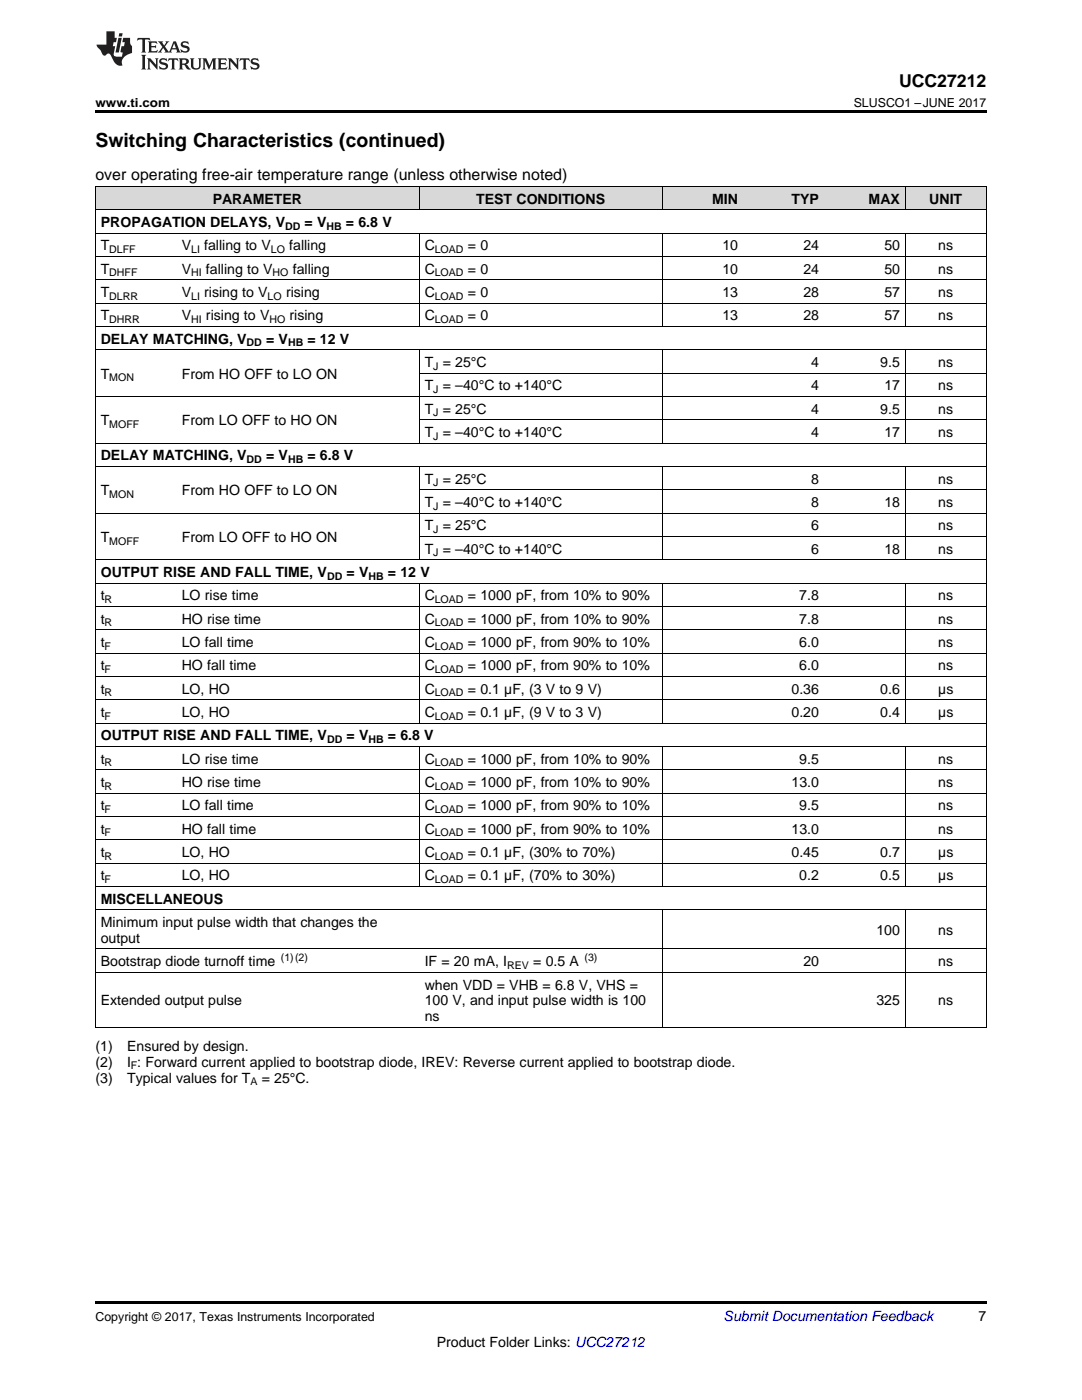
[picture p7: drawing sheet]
<svg xmlns="http://www.w3.org/2000/svg" width="216mm" height="279mm" viewBox="0 0 216 279" stroke-linecap="round" stroke-linejoin="round" font-family="sans-serif">
<defs><g id="words">
<text font-size="3.9" x="19" y="29.3">Switching Characteristics (continued)</text>
<text font-size="3.5" x="179.4" y="17.3">UCC27212</text>
<text font-size="3.2" x="19" y="36">over operating free-air temperature range (unless otherwise noted)</text>
<g font-size="2.8">
<text x="42.4" y="40.6">PARAMETER</text>
<text x="95" y="40.6">TEST CONDITIONS</text>
<text x="142.1" y="40.6">MIN</text>
<text x="157.9" y="40.6">TYP</text>
<text x="173.3" y="40.6">MAX</text>
<text x="185.4" y="40.6">UNIT</text>
<text x="20.1" y="45.3">PROPAGATION DELAYS, V</text>
<text x="60.8" y="45.3">= V</text>
<text x="69" y="45.3">= 6.8 V</text>
<text x="20.1" y="50">T</text>
<text x="36.3" y="50">V</text>
<text x="40.7" y="50">falling to V</text>
<text x="57.7" y="50">falling</text>
<text x="84.7" y="50">C</text>
<text x="93.4" y="50">= 0</text>
<text x="144.1" y="50">10</text>
<text x="160.3" y="50">24</text>
<text x="176.5" y="50">50</text>
<text x="187.2" y="50">ns</text>
<text x="20.1" y="54.6">T</text>
<text x="20.1" y="59.3">T</text>
<text x="36.3" y="54.6">V</text>
<text x="36.3" y="59.3">V</text>
<text x="40.7" y="59.3">rising to V</text>
<text x="41.1" y="54.6">falling to V</text>
<text x="57.1" y="59.3">rising</text>
<text x="58.4" y="54.6">falling</text>
<text x="84.7" y="54.6">C</text>
<text x="84.7" y="59.3">C</text>
<text x="93.4" y="54.6">= 0</text>
<text x="93.4" y="59.3">= 0</text>
<text x="144.1" y="54.6">10</text>
<text x="144.1" y="59.3">13</text>
<text x="160.3" y="54.6">24</text>
<text x="160.3" y="59.3">28</text>
<text x="176.5" y="54.6">50</text>
<text x="176.5" y="59.3">57</text>
<text x="187.2" y="54.6">ns</text>
<text x="187.2" y="59.3">ns</text>
<text x="20.1" y="63.9">T</text>
<text x="36.3" y="63.9">V</text>
<text x="41.1" y="63.9">rising to V</text>
<text x="57.8" y="63.9">rising</text>
<text x="84.7" y="63.9">C</text>
<text x="93.4" y="63.9">= 0</text>
<text x="144.1" y="63.9">13</text>
<text x="160.3" y="63.9">28</text>
<text x="176.5" y="63.9">57</text>
<text x="187.2" y="63.9">ns</text>
<text x="20.1" y="68.6">DELAY MATCHING, V</text>
<text x="53.1" y="68.6">= V</text>
<text x="61.4" y="68.6">= 12 V</text>
<text x="20.1" y="75.6">T</text>
<text x="36.3" y="75.6">From HO OFF to LO ON</text>
<text x="84.7" y="73.2">T = 25°C</text>
<text x="84.7" y="77.9">T = –40°C to +140°C</text>
<text x="161.9" y="73.2">4</text>
<text x="161.9" y="77.9">4</text>
<text x="175.6" y="73.2">9.5</text>
<text x="176.5" y="77.9">17</text>
<text x="187.2" y="73.2">ns</text>
<text x="187.2" y="77.9">ns</text>
<text x="84.7" y="82.5">T = 25°C</text>
<text x="161.9" y="82.5">4</text>
<text x="175.6" y="82.5">9.5</text>
<text x="187.2" y="82.5">ns</text>
<text x="20.1" y="84.9">T</text>
<text x="36.3" y="84.9">From LO OFF to HO ON</text>
<text x="84.7" y="87.2">T = –40°C to +140°C</text>
<text x="161.9" y="87.2">4</text>
<text x="176.5" y="87.2">17</text>
<text x="187.2" y="87.2">ns</text>
<text x="20.1" y="91.9">DELAY MATCHING, V</text>
<text x="53.1" y="91.9">= V</text>
<text x="61.4" y="91.9">= 6.8 V</text>
<text x="20.1" y="98.8">T</text>
<text x="36.3" y="98.8">From HO OFF to LO ON</text>
<text x="84.7" y="96.5">T = 25°C</text>
<text x="84.7" y="101.2">T = –40°C to +140°C</text>
<text x="161.9" y="96.5">8</text>
<text x="161.9" y="101.2">8</text>
<text x="176.5" y="101.2">18</text>
<text x="187.2" y="96.5">ns</text>
<text x="187.2" y="101.2">ns</text>
<text x="84.7" y="105.8">T = 25°C</text>
<text x="161.9" y="105.8">6</text>
<text x="187.2" y="105.8">ns</text>
<text x="20.1" y="108.2">T</text>
<text x="36.3" y="108.2">From LO OFF to HO ON</text>
<text x="84.7" y="110.5">T = –40°C to +140°C</text>
<text x="161.9" y="110.5">6</text>
<text x="176.5" y="110.5">18</text>
<text x="187.2" y="110.5">ns</text>
<text x="20.1" y="115.1">OUTPUT RISE AND FALL TIME, V</text>
<text x="20.1" y="119.8">t</text>
<text x="36.3" y="119.8">LO rise time</text>
<text x="69.1" y="115.1">= V</text>
<text x="77.4" y="115.1">= 12 V</text>
<text x="84.7" y="119.8">C</text>
<text x="93.4" y="119.8">= 1000 pF, from 10% to 90%</text>
<text x="159.5" y="119.8">7.8</text>
<text x="187.2" y="119.8">ns</text>
<text x="20.1" y="124.5">t</text>
<text x="36.3" y="124.5">HO rise time</text>
<text x="84.7" y="124.5">C</text>
<text x="93.4" y="124.5">= 1000 pF, from 10% to 90%</text>
<text x="159.5" y="124.5">7.8</text>
<text x="187.2" y="124.5">ns</text>
<text x="20.1" y="129.1">t</text>
<text x="36.3" y="129.1">LO fall time</text>
<text x="84.7" y="129.1">C</text>
<text x="93.4" y="129.1">= 1000 pF, from 90% to 10%</text>
<text x="159.5" y="129.1">6.0</text>
<text x="187.2" y="129.1">ns</text>
<text x="20.1" y="133.8">t</text>
<text x="36.3" y="133.8">HO fall time</text>
<text x="84.7" y="133.8">C</text>
<text x="93.4" y="133.8">= 1000 pF, from 90% to 10%</text>
<text x="159.5" y="133.8">6.0</text>
<text x="187.2" y="133.8">ns</text>
<text x="20.1" y="138.4">t</text>
<text x="20.1" y="143.1">t</text>
<text x="36.3" y="138.4">LO, HO</text>
<text x="36.3" y="143.1">LO, HO</text>
<text x="84.7" y="138.4">C</text>
<text x="84.7" y="143.1">C</text>
<text x="93.4" y="138.4">= 0.1 µF, (3 V to 9 V)</text>
<text x="93.4" y="143.1">= 0.1 µF, (9 V to 3 V)</text>
<text x="157.9" y="138.4">0.36</text>
<text x="157.9" y="143.1">0.20</text>
<text x="175.6" y="138.4">0.6</text>
<text x="175.6" y="143.1">0.4</text>
<text x="187.2" y="138.4">µs</text>
<text x="187.2" y="143.1">µs</text>
<text x="20.1" y="147.7">OUTPUT RISE AND FALL TIME, V</text>
<text x="69.1" y="147.7">= V</text>
<text x="77.4" y="147.7">= 6.8 V</text>
<text x="20.1" y="152.4">t</text>
<text x="36.3" y="152.4">LO rise time</text>
<text x="84.7" y="152.4">C</text>
<text x="93.4" y="152.4">= 1000 pF, from 10% to 90%</text>
<text x="159.5" y="152.4">9.5</text>
<text x="187.2" y="152.4">ns</text>
<text x="20.1" y="157.1">t</text>
<text x="20.1" y="161.7">t</text>
<text x="36.3" y="157.1">HO rise time</text>
<text x="36.3" y="161.7">LO fall time</text>
<text x="84.7" y="157.1">C</text>
<text x="84.7" y="161.7">C</text>
<text x="93.4" y="157.1">= 1000 pF, from 10% to 90%</text>
<text x="93.4" y="161.7">= 1000 pF, from 90% to 10%</text>
<text x="157.9" y="157.1">13.0</text>
<text x="159.5" y="161.7">9.5</text>
<text x="187.2" y="157.1">ns</text>
<text x="187.2" y="161.7">ns</text>
<text x="20.1" y="166.4">t</text>
<text x="36.3" y="166.4">HO fall time</text>
<text x="84.7" y="166.4">C</text>
<text x="93.4" y="166.4">= 1000 pF, from 90% to 10%</text>
<text x="157.9" y="166.4">13.0</text>
<text x="187.2" y="166.4">ns</text>
<text x="20.1" y="171">t</text>
<text x="36.3" y="171">LO, HO</text>
<text x="84.7" y="171">C</text>
<text x="93.4" y="171">= 0.1 µF, (30% to 70%)</text>
<text x="157.9" y="171">0.45</text>
<text x="175.6" y="171">0.7</text>
<text x="187.2" y="171">µs</text>
<text x="20.1" y="175.7">t</text>
<text x="36.3" y="175.7">LO, HO</text>
<text x="84.7" y="175.7">C</text>
<text x="93.4" y="175.7">= 0.1 µF, (70% to 30%)</text>
<text x="159.5" y="175.7">0.2</text>
<text x="175.6" y="175.7">0.5</text>
<text x="187.2" y="175.7">µs</text>
<text x="20.1" y="180.3">MISCELLANEOUS</text>
<text x="20.1" y="185">Minimum input pulse width that changes the</text>
<text x="20.1" y="188.2">output</text>
<text x="174.9" y="186.6">100</text>
<text x="187.2" y="186.6">ns</text>
<text x="20.1" y="192.8">Bootstrap diode turnoff time</text>
<text x="84.7" y="192.8">IF = 20 mA, I</text>
<text x="84.7" y="197.5">when VDD = VHB = 6.8 V, VHS =</text>
<text x="106.4" y="192.8">= 0.5 A</text>
<text x="160.3" y="192.8">20</text>
<text x="187.2" y="192.8">ns</text>
<text x="20.1" y="200.7">Extended output pulse</text>
<text x="84.7" y="200.7">100 V, and input pulse width is 100</text>
<text x="84.7" y="203.8">ns</text>
<text x="174.9" y="200.7">325</text>
<text x="187.2" y="200.7">ns</text>
<text x="19" y="209.7">(1)</text>
<text x="25.4" y="209.7">Ensured by design.</text>
<text x="19" y="212.9">(2)</text>
<text x="25.4" y="212.9">I : Forward current applied to bootstrap diode, IREV: Reverse current applied to bootstrap diode.</text>
<text x="19" y="216">(3)</text>
<text x="25.4" y="216">Typical values for T</text>
<text x="52.2" y="216">= 25°C.</text>
<text x="195.3" y="263.6">7</text>
<text x="87.1" y="268.9">Product Folder Links: UCC27212</text>
</g>
<text font-size="2.8" fill="#0000c8" x="144.4" y="263.6">Submit Documentation Feedback</text>
<g font-size="2.5">
<text x="19" y="21.4">www.ti.com</text>
<text x="170.4" y="21.4">SLUSCO1 –JUNE 2017</text>
<text x="19" y="263.6">Copyright © 2017, Texas Instruments Incorporated</text>
</g>
<g font-size="2.1">
<text x="56.9" y="45.9">DD</text>
<text x="65.2" y="45.9">HB</text>
<text x="21.8" y="50.5">DLFF</text>
<text x="38.1" y="50.5">LI</text>
<text x="54" y="50.5">LO</text>
<text x="86.7" y="50.5">LOAD</text>
<text x="21.8" y="55.2">DHFF</text>
<text x="21.8" y="59.8">DLRR</text>
<text x="38.1" y="55.2">HI</text>
<text x="38.1" y="59.8">LI</text>
<text x="53.4" y="59.8">LO</text>
<text x="54.4" y="55.2">HO</text>
<text x="86.7" y="55.2">LOAD</text>
<text x="86.7" y="59.8">LOAD</text>
<text x="21.8" y="64.5">DHRR</text>
<text x="38.1" y="64.5">HI</text>
<text x="53.8" y="64.5">HO</text>
<text x="86.7" y="64.5">LOAD</text>
<text x="49.2" y="69.1">DD</text>
<text x="57.5" y="69.1">HB</text>
<text x="21.8" y="76.1">MON</text>
<text x="86.4" y="73.8">J</text>
<text x="86.4" y="78.5">J</text>
<text x="86.4" y="83.1">J</text>
<text x="21.8" y="85.4">MOFF</text>
<text x="86.4" y="87.8">J</text>
<text x="49.2" y="92.4">DD</text>
<text x="57.5" y="92.4">HB</text>
<text x="21.8" y="99.4">MON</text>
<text x="86.4" y="97.1">J</text>
<text x="86.4" y="101.7">J</text>
<text x="86.4" y="106.4">J</text>
<text x="21.8" y="108.7">MOFF</text>
<text x="86.4" y="111.1">J</text>
<text x="65.3" y="115.7">DD</text>
<text x="73.5" y="115.7">HB</text>
<text x="20.9" y="120.4">R</text>
<text x="20.9" y="125">R</text>
<text x="86.7" y="120.4">LOAD</text>
<text x="86.7" y="125">LOAD</text>
<text x="20.9" y="129.7">F</text>
<text x="86.7" y="129.7">LOAD</text>
<text x="20.9" y="134.3">F</text>
<text x="86.7" y="134.3">LOAD</text>
<text x="20.9" y="139">R</text>
<text x="20.9" y="143.7">F</text>
<text x="86.7" y="139">LOAD</text>
<text x="86.7" y="143.7">LOAD</text>
<text x="65.3" y="148.3">DD</text>
<text x="73.5" y="148.3">HB</text>
<text x="20.9" y="153">R</text>
<text x="86.7" y="153">LOAD</text>
<text x="20.9" y="157.6">R</text>
<text x="86.7" y="157.6">LOAD</text>
<text x="20.9" y="162.3">F</text>
<text x="20.9" y="166.9">F</text>
<text x="86.7" y="162.3">LOAD</text>
<text x="86.7" y="166.9">LOAD</text>
<text x="20.9" y="171.6">R</text>
<text x="86.7" y="171.6">LOAD</text>
<text x="20.9" y="176.2">F</text>
<text x="86.7" y="176.2">LOAD</text>
<text x="56" y="191.7">(1)(2)</text>
<text x="116.6" y="191.7">(3)</text>
<text x="101.2" y="193.4">REV</text>
<text x="26.1" y="213.4">F</text>
<text x="50" y="216.6">A</text>
</g>
</g></defs>
<g fill="#d8d8d8">
<path d="M19 37.3h16.2v4.6h-16.2z"/>
<path d="M35.2 37.3h48.5v4.6h-48.5z"/>
<path d="M83.7 37.3h48.5v4.6h-48.5z"/>
<path d="M132.2 37.3h16.1v4.6h-16.1z"/>
<path d="M148.3 37.3h16.2v4.6h-16.2z"/>
<path d="M164.5 37.3h16.2v4.6h-16.2z"/>
<path d="M180.7 37.3h16.1v4.6h-16.1z"/>
</g>
<path d="M19 22h177.8v.5h-177.8zM19 259.7h177.8v.5h-177.8z" fill="#000"/>
<g fill="none" stroke="#000" stroke-width=".2">
<path d="M19 37.2h177.8M19.1 37.2v167.9M83.6 37.2v4.7M132.1 37.2v4.7M180.6 37.2v4.7M196.8 37.2v167.9M19 55.8h177.8M19 51.2h177.8M19 46.5h177.8M19 41.9h177.8M83.6 46.5v18.7M132.1 46.5v18.7"/>
<path d="M180.6 46.5v18.7M19 79.1h177.8M19 69.8h177.8M19 65.1h177.8M19 60.5h177.8M83.6 69.8v18.7M83.7 74.5h113.1M132.1 69.8v18.7M180.6 69.8v18.7M19 93.1h177.8M19 88.4h177.8M83.6 93.1v18.7"/>
<path d="M83.7 97.7h113.1M83.7 83.8h113.1M132.1 93.1v18.7M180.6 93.1v18.7M19 116.4h177.8M19 111.7h177.8M19 102.4h177.8M83.6 116.4v28M83.7 107.1h113.1M132.1 116.4v28M180.6 116.4v28M19 139.6h177.8"/>
<path d="M19 135h177.8M19 130.3h177.8M19 125.7h177.8M19 121h177.8M19 158.3h177.8M19 153.6h177.8M19 149h177.8M19 144.3h177.8M83.6 149v28M132.1 149v28M180.6 149v28M19 176.9h177.8"/>
<path d="M19 172.2h177.8M19 167.6h177.8M19 162.9h177.8M19 194h177.8M19 189.4h177.8M19 181.6h177.8M132.1 181.6v23.5M180.6 181.6v23.5M19 205.1h177.8"/>
</g>
<g fill="#231f20">
<path d="M27.5 7.6l-.1 .5 .4-.2h.6v.1v2.1l-.2 .4h1l-.3-.4v-2.1l.1-.1h.5l.5 .2-.2-.5zM29.5 8.3l.2 .3v1.5l-.2 .4h1.8l.2-.6a1.04 1.04 0 0 1-1.3 .2v-.7h.6l.3 .2v-.6l-.3 .2h-.6v-.6l.8-.1 .4 .3-.2-.5zM31.5 8.3l.9 1.1-.9 1.1h.8l-.2-.2 .5-.7 .4 .7-.2 .2h1.5l-.1-.2 .1-.4h.9l.1 .4-.2 .2h1l-.3-.3-.7-1.9h-.5l-.9 2-.8-1 .9-1h-.8l.1 .3-.3 .5-.4-.6 .2-.2zM34.7 8.6l.4 1h-.7zM36.3 8.4a.63 .63 0 0 0-.2 .7 .63 .63 0 0 0 .6 .4l.6 .2 .1 .2a.75 .75 0 0 1-.7 .4 .75 .75 0 0 1-.6-.5l.1 .7 .1-.1a1.11 1.11 0 0 0 1.5-.6 1.13 1.13 0 0 0-1.2-.8l-.1-.4a1.04 1.04 0 0 1 1.2 .2l-.2-.5-.1 .1-.5-.2zM28.2 10.9l.2 .4v2.2l-.2 .4h1l-.3-.4v-2.2l.3-.4zM29.3 11.6l.3 .4v1.5l-.3 .4h.8l-.2-.4v-1.3l1.5 1.7v-1.9l.2-.4h-.7l.2 .4v.9l-1.1-1.3zM32 11.8a.62 .62 0 0 0-.2 .7 .62 .62 0 0 0 .6 .4l.6 .1 .1 .3a.76 .76 0 0 1-.7 .3 .76 .76 0 0 1-.6-.4l.1 .7 .1-.1a1.11 1.11 0 0 0 1.5-.6 1.13 1.13 0 0 0-1.2-.8l-.1-.4a1.04 1.04 0 0 1 1.2 .2l-.2-.6-.1 .1-.5-.1zM33.7 11.6l-.2 .6a.61 .61 0 0 1 .8-.3v1.6l-.2 .4h.9l-.2-.4v-1.6a.63 .63 0 0 1 .8 .3l-.2-.6zM35.6 11.6l.3 .4v1.5l-.3 .4h1l-.2-.2v-.8l.5 .2a.76 .76 0 0 0 1.2 .7l-1-1a.58 .58 0 0 0 .6-.5 .58 .58 0 0 0-.5-.6zM36.4 11.9h.1a.45 .45 0 0 1 .5 .1 .45 .45 0 0 1 .1 .5l-.7 .2zM37.9 11.6l.2 .2a2.17 2.17 0 0 0 .3 1.9 .99 .99 0 0 0 1.6-.6v-1.1l.2-.4h-.7l.2 .2a1.92 1.92 0 0 1-.2 1.8 .6 .6 0 0 1-.9-.5v-1.1l.2-.4zM40.4 11.6l.2 .4v1.5l-.2 .4h.7l-.2-.4v-1.4l.8 1.8 .8-1.8v1.4l-.2 .4h.9l-.2-.4v-1.5l.2-.4h-.8l-.6 1.5-.6-1.5zM43.4 11.6l.2 .4v1.5l-.2 .4h1.8l.2-.6a1.04 1.04 0 0 1-1.3 .1v-.6h.5l.4 .2v-.6l-.4 .2h-.5v-.7h.8l.3 .3-.1-.6zM45.5 11.6l.2 .4v1.5l-.2 .4h.7l-.2-.4v-1.3l1.5 1.7v-1.9l.2-.4h-.7l.2 .4v.9l-1.1-1.3zM47.9 11.6l-.1 .6a.61 .61 0 0 1 .8-.3v1.6l-.3 .4h1l-.3-.4 .1-1.6a.63 .63 0 0 1 .7 .3l-.1-.6zM50.2 11.8a.62 .62 0 0 0-.2 .7 .62 .62 0 0 0 .6 .4l.6 .1 .2 .3a.76 .76 0 0 1-.8 .3 .76 .76 0 0 1-.6-.4l.1 .7 .2-.1a1.11 1.11 0 0 0 1.5-.6 1.13 1.13 0 0 0-1.3-.8l-.1-.4a1.04 1.04 0 0 1 1.2 .2l-.1-.6-.2 .1-.5-.1z"/>
<path d="M21.2 6.3v2.6h-1.9l.1 .4 .7 .9a.91 .91 0 0 0 1 .8 .56 .56 0 0 1 .5-.3 .56 .56 0 0 1 .5 .3l.4 .8a1.53 1.53 0 0 0 1.9 1.2 1.54 1.54 0 0 1 1-2.1l.9-.3v-1.4a1.52 1.52 0 0 1-.3-1.6h-1.4l-.2 .8h.5l-.2 .8h-.4l-.2 1v.2l.4 .1-.2 .8a1.93 1.93 0 0 1-1.6-.3l.3-1.8h-.5l.2-.8h.4l.2-.8h-.4v-1.3zM23.6 7.6l-.6 2.9h.7l.6-2.9zM23.8 6.6l-.1 .7h.6l.2-.7z"/>
</g>
<use href="#words"/>
</svg>
